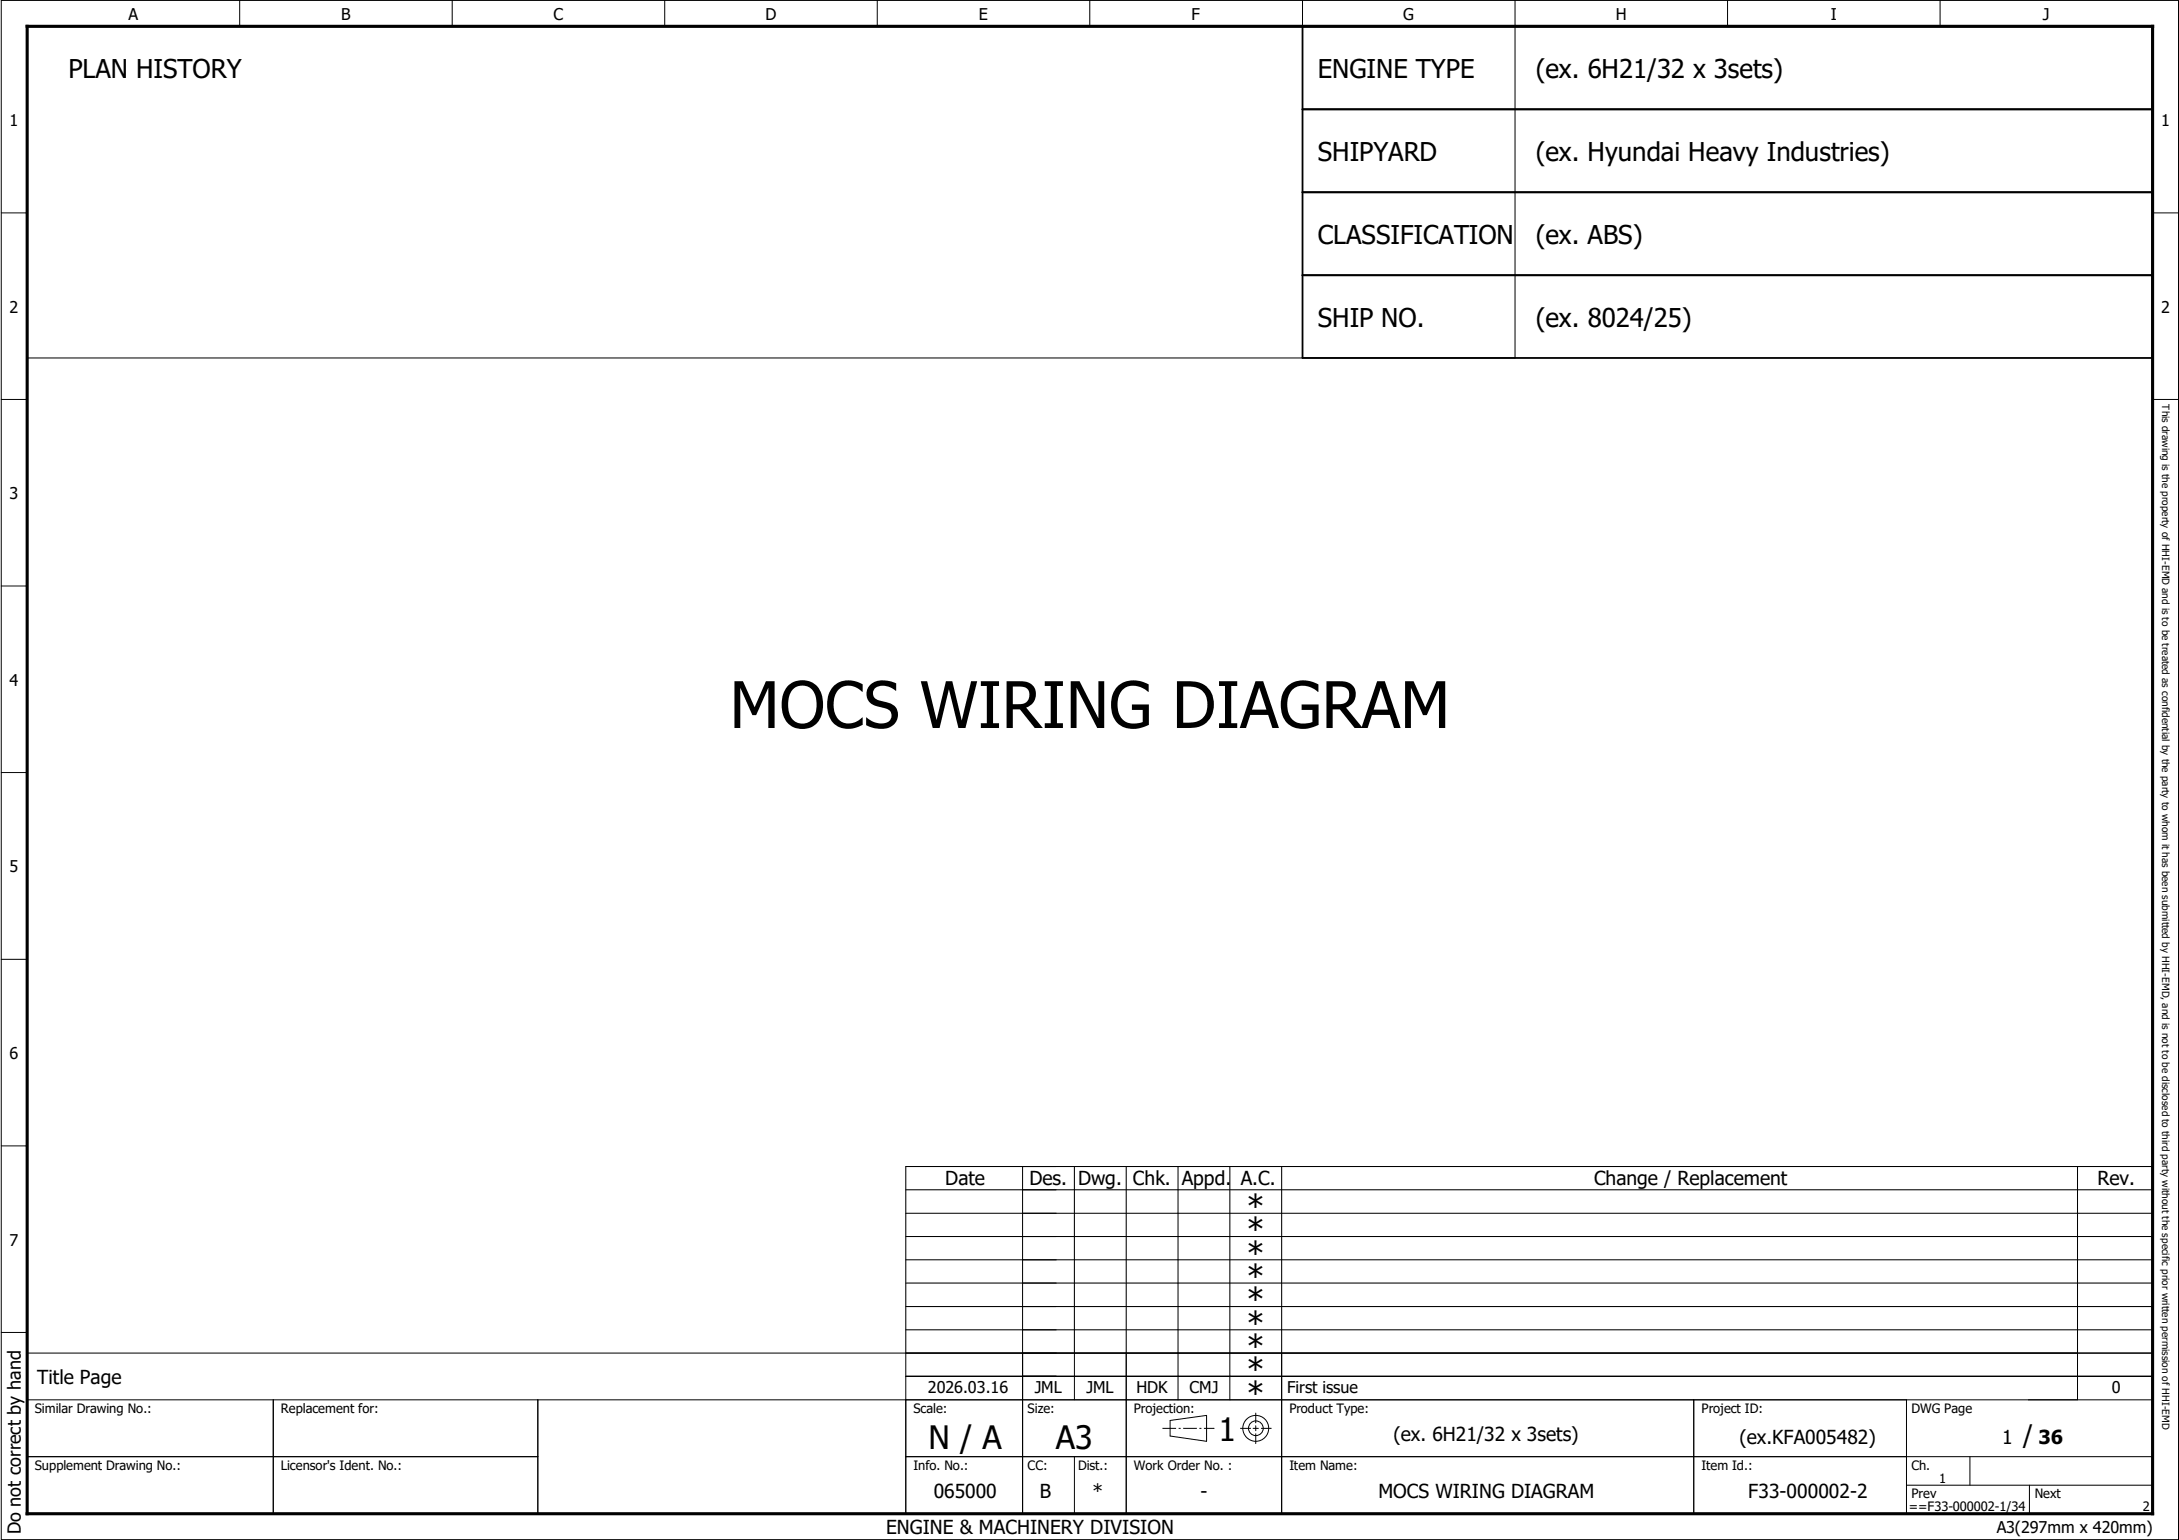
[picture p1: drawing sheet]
<svg xmlns="http://www.w3.org/2000/svg" width="420mm" height="297mm" viewBox="0 0 420 297" stroke-linecap="round" stroke-linejoin="round" font-family="sans-serif">
<defs><g id="words">
<text font-size="12.4" x="140.7" y="140.4">MOCS WIRING DIAGRAM</text>
<g font-size="6.2">
<text x="240.4" y="234.9">*</text>
<text x="240.4" y="239.4">*</text>
<text x="240.4" y="244">*</text>
<text x="240.4" y="248.5">*</text>
<text x="240.4" y="252.9">*</text>
<text x="240.4" y="257.4">*</text>
<text x="240.4" y="262">*</text>
<text x="240.4" y="266.4">*</text>
<text x="240.4" y="270.9">*</text>
<text x="179.1" y="279.4">N / A</text>
<text x="203.6" y="279.4">A3</text>
<text x="234.9" y="278">1</text>
</g>
<g font-size="5">
<text x="13.2" y="15">PLAN HISTORY</text>
<text x="254.1" y="15">ENGINE TYPE</text>
<text x="296.1" y="15">(ex. 6H21/32 x 3sets)</text>
<text x="254.1" y="31">SHIPYARD</text>
<text x="296.1" y="31">(ex. Hyundai Heavy Industries)</text>
<text x="254.1" y="47">CLASSIFICATION</text>
<text x="296.1" y="47">(ex. ABS)</text>
<text x="254.1" y="63">SHIP NO.</text>
<text x="296.1" y="63">(ex. 8024/25)</text>
<text x="390.1" y="278.5">/</text>
</g>
<g font-size="3.7">
<text x="182.3" y="228.5">Date</text>
<text x="198.5" y="228.5">Des. Dwg. Chk. Appd. A.C.</text>
<text x="307.4" y="228.5">Change / Replacement</text>
<text x="404.4" y="228.5">Rev.</text>
<text x="7.2" y="267">Title Page</text>
<text x="268.7" y="278">(ex. 6H21/32 x 3sets)</text>
<text x="335.4" y="278.5">(ex.KFA005482)</text>
<text x="386.1" y="278.5">1</text>
<text x="393.1" y="278.5">36</text>
<text x="180" y="288.9">065000</text>
<text x="200.5" y="288.9">B</text>
<text x="210.6" y="288.9">*</text>
<text x="231.5" y="288.9">-</text>
<text x="265.8" y="288.9">MOCS WIRING DIAGRAM</text>
<text x="337.1" y="288.9">F33-000002-2</text>
<text x="170.9" y="296">ENGINE &amp; MACHINERY DIVISION</text>
</g>
<text font-size="3.5" x="4" y="296" transform="rotate(-90 4 296)">Do not correct by hand</text>
<g font-size="3.1">
<text x="24.8" y="3.8">A</text>
<text x="65.8" y="3.8">B</text>
<text x="106.8" y="3.8">C</text>
<text x="147.6" y="3.8">D</text>
<text x="188.8" y="3.8">E</text>
<text x="229.8" y="3.8">F</text>
<text x="270.5" y="3.8">G</text>
<text x="311.6" y="3.8">H</text>
<text x="353" y="3.8">I</text>
<text x="393.9" y="3.8">J</text>
<text x="1.9" y="24.3">1</text>
<text x="416.7" y="24.3">1</text>
<text x="1.9" y="60.3">2</text>
<text x="416.7" y="60.3">2</text>
<text x="1.9" y="96.3">3</text>
<text x="1.9" y="132.2">4</text>
<text x="1.9" y="168.2">5</text>
<text x="1.9" y="204.2">6</text>
<text x="1.9" y="240.2">7</text>
<text x="178.9" y="268.7">2026.03.16</text>
<text x="199.5" y="268.7">JML</text>
<text x="209.5" y="268.7">JML</text>
<text x="219.1" y="268.7">HDK</text>
<text x="229.4" y="268.7">CMJ</text>
<text x="248.2" y="268.7">First issue</text>
<text x="407.2" y="268.7">0</text>
<text x="385" y="295.7">A3(297mm x 420mm)</text>
</g>
<g font-size="2.5">
<text x="6.7" y="272.5">Similar Drawing No.:</text>
<text x="54.2" y="272.5">Replacement for:</text>
<text x="176.1" y="272.5">Scale:</text>
<text x="198.2" y="272.5">Size:</text>
<text x="218.6" y="272.5">Projection:</text>
<text x="248.6" y="272.5">Product Type:</text>
<text x="328.1" y="272.5">Project ID:</text>
<text x="368.6" y="272.5">DWG Page</text>
<text x="6.7" y="283.5">Supplement Drawing No.:</text>
<text x="54.2" y="283.5">Licensor's Ident. No.:</text>
<text x="176.1" y="283.5">Info. No.:</text>
<text x="198.2" y="283.5">CC:</text>
<text x="207.9" y="283.5">Dist.:</text>
<text x="218.6" y="283.5">Work Order No. :</text>
<text x="248.6" y="283.5">Item Name:</text>
<text x="328.1" y="283.5">Item Id.:</text>
<text x="368.6" y="283.5">Ch.</text>
<text x="373.9" y="286">1</text>
<text x="368.1" y="291.5">==F33-000002-1/34</text>
<text x="368.6" y="289">Prev</text>
<text x="392.3" y="289">Next</text>
<text x="413.2" y="291.5">2</text>
</g>
<text font-size="1.9" x="416.9" y="78" transform="rotate(90 416.9 78)">This drawing is the property of HHI-EMD and is to be treated as confidential by the party to whom it has been submitted by HHI-EMD, and is not to be disclosed to third party without the specific prior written permission of HHI-EMD</text>
</g></defs>
<path d="M297.3 0l-297.1 297.1M.2 226.9l99.2 70.1M.1 286.9l10.2 10.2" fill="none" stroke="#fff" stroke-width=".19"/>
<g fill="none" stroke="#000" stroke-width=".19">
<path d="M.2 .1h419.9v296.9h-419.9zM46.2 .1v5M87.2 .1v5M128.2 .1v5M169.2 .1v5M210.1 .1v5M251.2 .1v5M292.1 .1v5M333.1 .1v5M374.1 .1v5M.2 41.1h5M415.1 41.1h5"/>
<path d="M.2 77h5M415.1 77h5M.2 113h5M.2 149h5M.2 185h5M.2 221h5M.2 257h5M5.2 261h409.9M52.7 270v22M103.7 270v22M174.7 261v31M174.7 265.5h240.4"/>
<path d="M197.2 261v31M207.2 261v9M217.2 261v31M225.6 274l7.1-1v5l-7.1-1zM227.1 261v9M237.1 261v9M241.6 275.5h1M242.1 275v1M247.1 261v31M326.6 270v22M367.6 270v22h-362.4v-22h409.9M400.6 261v9"/>
<path d="M5.2 281h98.5M174.7 281h240.4M207.2 281v11M367.6 286.5h47.5M379.8 281v5.5M391.3 286.5v5.5"/>
<circle cx="242.1" cy="275.5" r="2.49"/>
<circle cx="242.2" cy="275.5" r="1.42"/>
</g>
<path d="M5.2 5.1h409.9v286.9h-409.9z" fill="none" stroke="#000" stroke-width=".6"/>
<path d="M224.1 275.5h10M239.1 275.5h2.1M242.1 276.5v2M242.1 272.5v2M243.2 275.5h1.9" fill="none" stroke="#000" stroke-width=".19" stroke-dasharray="2.6 .5 .4 .5" stroke-linecap="butt"/>
<path d="M234 275.4l.2 .1h-.2zM241 275.4l.2 .1h-.2zM242.1 278.3v.3zM242.1 274.3v.2zM245 275.4l.2 .1h-.2z" fill="#000"/>
<g fill="none" stroke="#000" stroke-width=".2">
<path d="M48.2 5.1h159.9M292.1 5.1v63.9h-286.9M174.7 229.5h240.4M174.7 234h240.4M174.7 238.5h240.4M197.2 225v36M207.2 225v36M217.2 225v36M227.1 225v36M237.1 225v36M247.1 225v36M400.6 225v36"/>
<path d="M415.1 225h-240.4v36h240.4M174.7 243h240.4M174.7 247.5h240.4M174.7 252h240.4M174.7 256.5h240.4M174.7 265.5h240.4"/>
</g>
<path d="M251.2 5.1h163.9v63.9h-163.9zM251.2 21.1h163.9M251.2 37.1h163.9M251.2 53.1h163.9" fill="none" stroke="#000" stroke-width=".35"/>
<use href="#words"/>
</svg>
